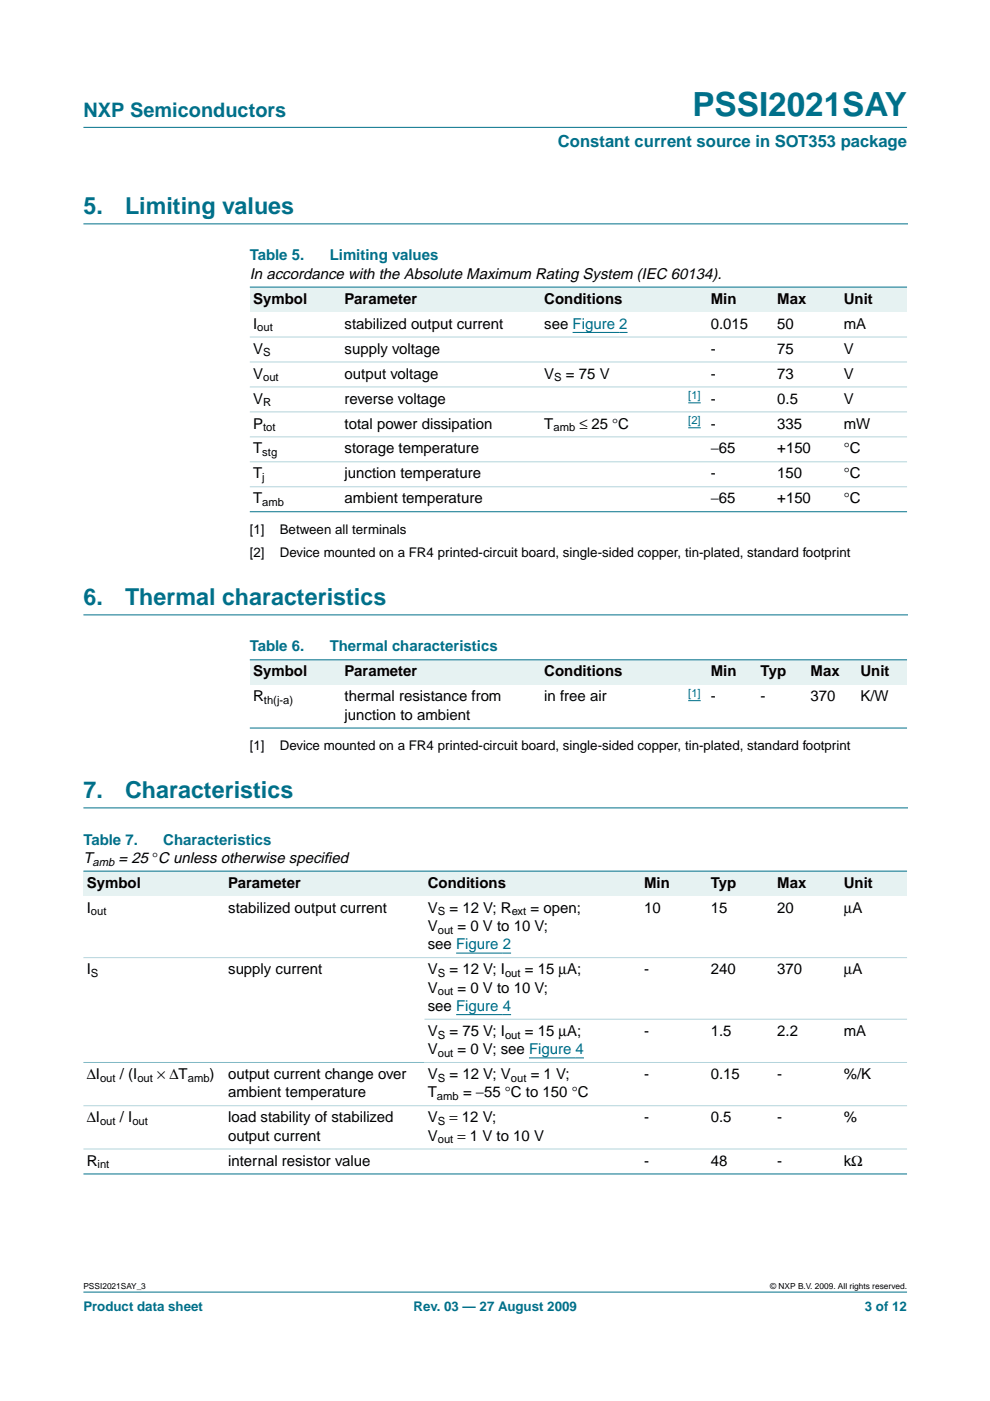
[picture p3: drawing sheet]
<svg xmlns="http://www.w3.org/2000/svg" width="210mm" height="297mm" viewBox="0 0 210 297" stroke-linecap="round" stroke-linejoin="round" font-family="sans-serif">
<defs><g id="words">
<text font-size="7.1" fill="#00708a" x="146.8" y="24.7">PSSI2021SAY</text>
<g font-size="4.9" fill="#00708a">
<text x="17.7" y="45.5">5.</text>
<text x="26.5" y="45.5">Limiting values</text>
<text x="17.7" y="128.4">6.</text>
<text x="26.5" y="128.4">Thermal characteristics</text>
<text x="17.7" y="169.3">7.</text>
<text x="26.5" y="169.3">Characteristics</text>
</g>
<text font-size="4.2" fill="#00708a" x="17.7" y="24.9">NXP Semiconductors</text>
<text font-size="3.5" fill="#00708a" x="118.3" y="31.1">Constant current source in SOT353 package</text>
<g font-size="3.2" fill="#00708a">
<text x="53" y="55.2">Table 5.</text>
<text x="69.9" y="55.2">Limiting values</text>
<text x="53" y="138.1">Table 6.</text>
<text x="69.9" y="138.1">Thermal characteristics</text>
<text x="17.7" y="179.1">Table 7.</text>
<text x="34.6" y="179.1">Characteristics</text>
</g>
<g font-size="3.2">
<text x="53" y="59.1">In accordance with the Absolute Maximum Rating System (IEC 60134).</text>
<text x="53.7" y="64.4">Symbol</text>
<text x="73.1" y="64.4">Parameter</text>
<text x="115.4" y="64.4">Conditions</text>
<text x="150.7" y="64.4">Min</text>
<text x="164.8" y="64.4">Max</text>
<text x="178.9" y="64.4">Unit</text>
<text x="53.7" y="69.7">I</text>
<text x="73.1" y="69.7">stabilized output current</text>
<text x="115.4" y="69.7">see Figure 2</text>
<text x="150.7" y="69.7">0.015</text>
<text x="164.8" y="69.7">50</text>
<text x="178.9" y="69.7">mA</text>
<text x="53.7" y="75">V</text>
<text x="73.1" y="75">supply voltage</text>
<text x="150.7" y="75">-</text>
<text x="164.8" y="75">75</text>
<text x="178.9" y="75">V</text>
<text x="53.7" y="80.3">V</text>
<text x="73.1" y="80.3">output voltage</text>
<text x="115.4" y="80.3">V</text>
<text x="120" y="80.3">= 75 V</text>
<text x="150.7" y="80.3">-</text>
<text x="164.8" y="80.3">73</text>
<text x="178.9" y="80.3">V</text>
<text x="53.7" y="85.6">V</text>
<text x="73.1" y="85.6">reverse voltage</text>
<text x="150.7" y="85.6">-</text>
<text x="164.8" y="85.6">0.5</text>
<text x="178.9" y="85.6">V</text>
<text x="53.7" y="90.9">P</text>
<text x="73.1" y="90.9">total power dissipation</text>
<text x="115.4" y="90.9">T</text>
<text x="122.9" y="90.9">≤ 25 °C</text>
<text x="150.7" y="90.9">-</text>
<text x="164.8" y="90.9">335</text>
<text x="178.9" y="90.9">mW</text>
<text x="53.7" y="96.1">T</text>
<text x="53.7" y="101.4">T</text>
<text x="73.1" y="96.1">storage temperature</text>
<text x="73.1" y="101.4">junction temperature</text>
<text x="150.7" y="96.1">−65</text>
<text x="150.7" y="101.4">-</text>
<text x="164.8" y="101.4">150</text>
<text x="164.8" y="96.1">+150</text>
<text x="178.9" y="96.1">°C</text>
<text x="178.9" y="101.4">°C</text>
<text x="53.7" y="106.7">T</text>
<text x="73.1" y="106.7">ambient temperature</text>
<text x="150.7" y="106.7">−65</text>
<text x="164.8" y="106.7">+150</text>
<text x="178.9" y="106.7">°C</text>
<text x="53.7" y="143.4">Symbol</text>
<text x="73.1" y="143.4">Parameter</text>
<text x="115.4" y="143.4">Conditions</text>
<text x="150.7" y="143.4">Min</text>
<text x="161.3" y="143.4">Typ</text>
<text x="171.9" y="143.4">Max</text>
<text x="182.4" y="143.4">Unit</text>
<text x="53.7" y="148.7">R</text>
<text x="73.1" y="148.7">thermal resistance from</text>
<text x="115.4" y="148.7">in free air</text>
<text x="150.7" y="148.7">-</text>
<text x="161.3" y="148.7">-</text>
<text x="171.9" y="148.7">370</text>
<text x="182.4" y="148.7">K/W</text>
<text x="73.1" y="152.6">junction to ambient</text>
<text x="17.7" y="182.9">T</text>
<text x="25.1" y="182.9">= 25 °C unless otherwise specif</text>
<text x="68.7" y="182.9">ied</text>
<text x="18.4" y="188.2">Symbol</text>
<text x="48.4" y="188.2">Parameter</text>
<text x="90.7" y="188.2">Conditions</text>
<text x="136.6" y="188.2">Min</text>
<text x="150.7" y="188.2">Typ</text>
<text x="164.8" y="188.2">Max</text>
<text x="178.9" y="188.2">Unit</text>
<text x="18.4" y="193.5">I</text>
<text x="48.4" y="193.5">stabilized output current</text>
<text x="90.7" y="197.4">V</text>
<text x="90.7" y="193.5">V</text>
<text x="95.3" y="193.5">= 12 V; R</text>
<text x="97" y="197.4">= 0 V to 10 V;</text>
<text x="112.5" y="193.5">= open;</text>
<text x="136.6" y="193.5">10</text>
<text x="150.7" y="193.5">15</text>
<text x="164.8" y="193.5">20</text>
<text x="178.9" y="193.5">µA</text>
<text x="90.7" y="201.3">see Figure 2</text>
<text x="18.4" y="206.6">I</text>
<text x="48.4" y="206.6">supply current</text>
<text x="90.7" y="206.6">V</text>
<text x="95.3" y="206.6">= 12 V; I</text>
<text x="111.3" y="206.6">= 15 µA;</text>
<text x="136.6" y="206.6">-</text>
<text x="150.7" y="206.6">240</text>
<text x="164.8" y="206.6">370</text>
<text x="178.9" y="206.6">µA</text>
<text x="90.7" y="214.3">see Figure 4</text>
<text x="90.7" y="210.4">V</text>
<text x="97" y="210.4">= 0 V to 10 V;</text>
<text x="90.7" y="219.6">V</text>
<text x="95.3" y="219.6">= 75 V; I</text>
<text x="111.3" y="219.6">= 15 µA;</text>
<text x="136.6" y="219.6">-</text>
<text x="150.7" y="219.6">1.5</text>
<text x="164.8" y="219.6">2.2</text>
<text x="178.9" y="219.6">mA</text>
<text x="90.7" y="223.5">V</text>
<text x="97" y="223.5">= 0 V; see Figure 4</text>
<text x="18.4" y="228.8">∆I</text>
<text x="25.4" y="228.8">/ (I</text>
<text x="33.3" y="228.8">× ∆T</text>
<text x="44.4" y="228.8">)</text>
<text x="48.4" y="232.7">ambient temperature</text>
<text x="48.4" y="228.8">output current change over</text>
<text x="90.7" y="232.7">T</text>
<text x="90.7" y="228.8">V</text>
<text x="95.3" y="228.8">= 12 V; V</text>
<text x="98.2" y="232.7">= −55 °C to 150 °C</text>
<text x="112.5" y="228.8">= 1 V;</text>
<text x="136.6" y="228.8">-</text>
<text x="150.7" y="228.8">0.15</text>
<text x="164.8" y="228.8">-</text>
<text x="178.9" y="228.8">%/K</text>
<text x="18.4" y="238">∆I</text>
<text x="25.4" y="238">/ I</text>
<text x="48.4" y="238">load stability of stabilized</text>
<text x="90.7" y="238">V</text>
<text x="95.3" y="238">= 12 V;</text>
<text x="136.6" y="238">-</text>
<text x="150.7" y="238">0.5</text>
<text x="164.8" y="238">-</text>
<text x="178.9" y="238">%</text>
<text x="48.4" y="241.8">output current</text>
<text x="90.7" y="241.8">V</text>
<text x="97" y="241.8">= 1 V to 10 V</text>
<text x="18.4" y="247.1">R</text>
<text x="48.4" y="247.1">internal resistor value</text>
<text x="136.6" y="247.1">-</text>
<text x="150.7" y="247.1">48</text>
<text x="164.8" y="247.1">-</text>
<text x="178.9" y="247.1">kΩ</text>
</g>
<g font-size="2.8">
<text x="53" y="113.2">[1]</text>
<text x="59.3" y="113.2">Between all terminals</text>
<text x="53" y="118.1">[2]</text>
<text x="59.3" y="118.1">Device mounted on a FR4 printed-circuit board, single-sided copper, tin-plated, standard footprint</text>
<text x="53" y="159.1">[1]</text>
<text x="59.3" y="159.1">Device mounted on a FR4 printed-circuit board, single-sided copper, tin-plated, standard footprint</text>
</g>
<g font-size="2.8" fill="#00708a">
<text x="17.7" y="278">Product data sheet</text>
<text x="87.7" y="278">Rev. 03 — 27 August 2009</text>
<text x="183.4" y="278">3 of 12</text>
</g>
<g font-size="2.4">
<text x="54.6" y="70.3">out</text>
<text x="55.8" y="75.6">S</text>
<text x="55.8" y="80.8">out</text>
<text x="117.5" y="80.8">S</text>
<text x="55.8" y="86.1">R</text>
<text x="55.8" y="91.4">tot</text>
<text x="117.3" y="91.4">amb</text>
<text x="55.6" y="96.7">stg</text>
<text x="55.6" y="102">j</text>
<text x="55.6" y="107.3">amb</text>
<text x="56" y="149.3">th(j-a)</text>
<text x="19.6" y="183.5">amb</text>
<text x="19.3" y="194.1">out</text>
<text x="92.8" y="194.1">S</text>
<text x="92.8" y="198">out</text>
<text x="108.5" y="194.1">ext</text>
<text x="19.3" y="207.1">S</text>
<text x="92.8" y="207.1">S</text>
<text x="107.1" y="207.1">out</text>
<text x="92.8" y="211">out</text>
<text x="92.8" y="220.2">S</text>
<text x="107.1" y="220.2">out</text>
<text x="92.8" y="224.1">out</text>
<text x="21.2" y="229.4">out</text>
<text x="29.1" y="229.4">out</text>
<text x="39.8" y="229.4">amb</text>
<text x="92.7" y="233.2">amb</text>
<text x="92.8" y="229.4">S</text>
<text x="108.3" y="229.4">out</text>
<text x="21.2" y="238.5">out</text>
<text x="28.1" y="238.5">out</text>
<text x="92.8" y="238.5">S</text>
<text x="92.8" y="242.4">out</text>
<text x="20.7" y="247.7">int</text>
</g>
<g font-size="2.4" fill="#00f">
<text x="145.9" y="84.6">[1]</text>
<text x="145.9" y="89.9">[2]</text>
<text x="145.9" y="147.8">[1]</text>
</g>
<g font-size="1.8">
<text x="17.7" y="273.4">PSSI2021SAY_3</text>
<text x="163.3" y="273.4">© NXP B.V. 2009. All rights reserved.</text>
</g>
</g></defs>
<g fill="#00708a" stroke="#00708a" stroke-width=".21">
<path d="M17.7 273.9h174.6z"/>
<path d="M17.7 27h174.6z"/>
</g>
<path d="M17.7 47.5h174.7M17.7 130.4h174.7M17.7 171.3h174.7" fill="none" stroke="#00708a" stroke-width=".21"/>
<g fill="#e6f2f2">
<path d="M53 60.9h19.4v5.3h-19.4z" fill-rule="evenodd"/>
<path d="M72.4 60.9h42.3v5.3h-42.3z" fill-rule="evenodd"/>
<path d="M114.7 60.9h26.1v5.3h-26.1z" fill-rule="evenodd"/>
<path d="M140.8 60.9h9.2v5.3h-9.2z" fill-rule="evenodd"/>
<path d="M150 60.9h14.1v5.3h-14.1z" fill-rule="evenodd"/>
<path d="M164.1 60.9h14.1v5.3h-14.1z" fill-rule="evenodd"/>
<path d="M178.2 60.9h14.1v5.3h-14.1z" fill-rule="evenodd"/>
</g>
<path d="M121.4 70.5h11.7M145.9 85.4h2.7M145.9 90.7h2.7" fill="none" stroke="#00f" stroke-width=".21"/>
<g fill="#00708a" stroke="#00708a" stroke-width=".21">
<path d="M53 60.9h139.3z"/>
<path d="M53 108.5h139.3z"/>
</g>
<g fill="#b3d4db" stroke="#b3d4db" stroke-width=".21">
<path d="M53 71.5h139.3z"/>
<path d="M53 76.7h139.3z"/>
<path d="M53 82h139.3z"/>
<path d="M53 87.3h139.3z"/>
<path d="M53 92.6h139.3z"/>
<path d="M53 97.9h139.3z"/>
<path d="M53 103.2h139.3z"/>
</g>
<g fill="#e6f2f2">
<path d="M53 139.9h19.4v5.3h-19.4z" fill-rule="evenodd"/>
<path d="M72.4 139.9h42.3v5.3h-42.3z" fill-rule="evenodd"/>
<path d="M114.7 139.9h26.5v5.3h-26.5z" fill-rule="evenodd"/>
<path d="M141.2 139.9h8.8v5.3h-8.8z" fill-rule="evenodd"/>
<path d="M150 139.9h10.6v5.3h-10.6z" fill-rule="evenodd"/>
<path d="M160.6 139.9h10.5v5.3h-10.5z" fill-rule="evenodd"/>
<path d="M171.1 139.9h10.6v5.3h-10.6z" fill-rule="evenodd"/>
<path d="M181.7 139.9h10.6v5.3h-10.6z" fill-rule="evenodd"/>
</g>
<path d="M145.9 148.6h2.7" fill="none" stroke="#00f" stroke-width=".21"/>
<g fill="#00708a" stroke="#00708a" stroke-width=".21">
<path d="M53 139.9h139.3z"/>
<path d="M53 154.4h139.3z"/>
</g>
<g fill="#e6f2f2">
<path d="M17.7 184.7h30v5.3h-30z" fill-rule="evenodd"/>
<path d="M47.7 184.7h42.3v5.3h-42.3z" fill-rule="evenodd"/>
<path d="M90 184.7h37v5.3h-37z" fill-rule="evenodd"/>
<path d="M127 184.7h8.9v5.3h-8.9z" fill-rule="evenodd"/>
<path d="M135.9 184.7h14.1v5.3h-14.1z" fill-rule="evenodd"/>
<path d="M150 184.7h14.1v5.3h-14.1z" fill-rule="evenodd"/>
<path d="M164.1 184.7h14.1v5.3h-14.1z" fill-rule="evenodd"/>
<path d="M178.2 184.7h14.1v5.3h-14.1z" fill-rule="evenodd"/>
</g>
<path d="M96.7 202.1h11.7M96.7 215.1h11.7M112.2 224.3h11.6" fill="none" stroke="#00f" stroke-width=".21"/>
<g fill="#00708a" stroke="#00708a" stroke-width=".21">
<path d="M17.7 184.7h174.6z"/>
<path d="M17.7 248.9h174.6z"/>
</g>
<g fill="#b3d4db" stroke="#b3d4db" stroke-width=".21">
<path d="M17.7 203h174.6z"/>
<path d="M90 216.1h102.3z"/>
<path d="M90 225.3h102.3z"/>
<path d="M17.7 234.4h174.6z"/>
<path d="M17.7 243.6h174.6z"/>
</g>
<path d="M17.7 225.3h72.3z" fill="#80b8c4" stroke="#80b8c4" stroke-width=".21"/>
<use href="#words"/>
</svg>
